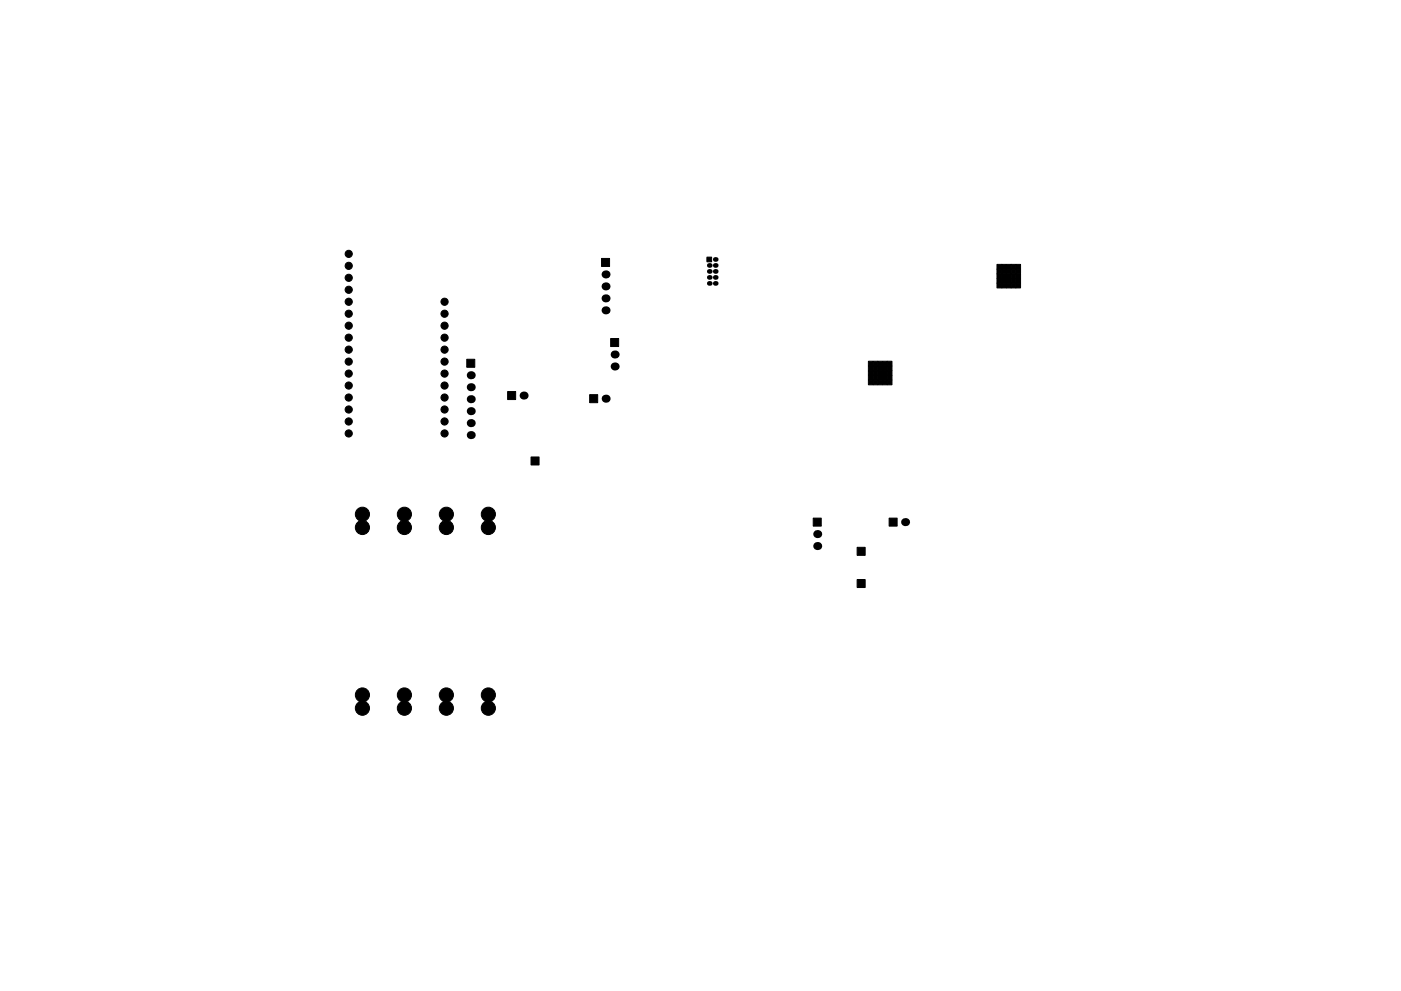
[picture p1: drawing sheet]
<svg xmlns="http://www.w3.org/2000/svg" width="297mm" height="210mm" viewBox="0 0 297 210" stroke-linecap="round" stroke-linejoin="round" font-family="sans-serif">
<g fill="#000" stroke="#000" stroke-width=".21">
<path d="M127.5 54.8h1.7v1.7h-1.7zM149.9 54.5h1v1h-1zM211.4 58.1h1v1h-1zM211.4 57.1h1v1h-1zM211.4 56.1h1v1h-1zM212.4 58.1h1v1h-1zM212.4 57.1h1v1h-1zM212.4 56.1h1v1h-1zM213.4 58.1h1v1h-1zM213.4 57.1h1v1h-1zM213.4 56.1h1v1h-1zM214.4 58.1h1v1h-1z"/>
<path d="M214.4 57.1h1v1h-1zM214.4 56.1h1v1h-1zM215.4 58.1h1v1h-1zM215.4 57.1h1v1h-1zM215.4 56.1h1v1h-1zM99 76.2h1.7v1.7h-1.7zM129.5 71.8h1.7v1.7h-1.7zM184.1 78.6h1v1h-1zM184.1 77.6h1v1h-1zM184.1 76.6h1v1h-1zM185.1 78.6h1v1h-1zM185.1 77.6h1v1h-1z"/>
<path d="M185.1 76.6h1v1h-1zM186.1 78.6h1v1h-1zM186.1 77.6h1v1h-1zM186.1 76.6h1v1h-1zM187.1 78.6h1v1h-1zM187.1 77.6h1v1h-1zM187.1 76.6h1v1h-1zM188.1 78.6h1v1h-1zM188.1 77.6h1v1h-1zM188.1 76.6h1v1h-1zM211.4 60.1h1v1h-1zM211.4 59.1h1v1h-1z"/>
<path d="M212.4 60.1h1v1h-1zM212.4 59.1h1v1h-1zM213.4 60.1h1v1h-1zM213.4 59.1h1v1h-1zM214.4 60.1h1v1h-1zM214.4 59.1h1v1h-1zM215.4 60.1h1v1h-1zM215.4 59.1h1v1h-1zM107.6 83.1h1.7v1.7h-1.7zM112.6 97h1.7v1.7h-1.7zM125 83.7h1.7v1.7h-1.7zM184.1 80.6h1v1h-1z"/>
<path d="M184.1 79.6h1v1h-1zM185.1 80.6h1v1h-1zM185.1 79.6h1v1h-1zM186.1 80.6h1v1h-1zM186.1 79.6h1v1h-1zM187.1 80.6h1v1h-1zM187.1 79.6h1v1h-1zM188.1 80.6h1v1h-1zM188.1 79.6h1v1h-1zM172.4 109.9h1.7v1.7h-1.7zM181.7 116.1h1.7v1.7h-1.7zM188.5 109.9h1.7v1.7h-1.7z"/>
<path d="M181.7 123h1.7v1.7h-1.7z"/>
<circle cx="73.9" cy="53.9" r=".76"/>
<circle cx="73.9" cy="58.9" r=".76"/>
<circle cx="73.9" cy="56.4" r=".76"/>
<circle cx="73.9" cy="79.3" r=".76"/>
<circle cx="73.9" cy="64" r=".76"/>
<circle cx="73.9" cy="74.2" r=".76"/>
<circle cx="73.9" cy="69.1" r=".76"/>
<circle cx="73.9" cy="61.5" r=".76"/>
<circle cx="73.9" cy="71.6" r=".76"/>
<circle cx="73.9" cy="76.7" r=".76"/>
<circle cx="73.9" cy="66.6" r=".76"/>
<circle cx="94.3" cy="66.6" r=".76"/>
<circle cx="94.3" cy="74.2" r=".76"/>
<circle cx="94.3" cy="76.7" r=".76"/>
<circle cx="94.3" cy="79.3" r=".76"/>
<circle cx="94.3" cy="64" r=".76"/>
<circle cx="94.3" cy="69.1" r=".76"/>
<circle cx="94.3" cy="71.6" r=".76"/>
<circle cx="73.9" cy="86.9" r=".76"/>
<circle cx="73.9" cy="84.3" r=".76"/>
<circle cx="73.9" cy="92" r=".76"/>
<circle cx="73.9" cy="89.4" r=".76"/>
<circle cx="73.9" cy="81.8" r=".76"/>
<circle cx="94.3" cy="86.9" r=".76"/>
<circle cx="94.3" cy="92" r=".76"/>
<circle cx="94.3" cy="81.8" r=".76"/>
<circle cx="94.3" cy="84.3" r=".76"/>
<circle cx="94.3" cy="89.4" r=".76"/>
<circle cx="76.8" cy="111.9" r="1.5"/>
<circle cx="76.8" cy="109.1" r="1.5"/>
<circle cx="85.7" cy="111.9" r="1.5"/>
<circle cx="85.7" cy="109.1" r="1.5"/>
<circle cx="94.6" cy="111.9" r="1.5"/>
<circle cx="94.6" cy="109.1" r="1.5"/>
<circle cx="103.5" cy="111.9" r="1.5"/>
<circle cx="103.5" cy="109.1" r="1.5"/>
<circle cx="76.8" cy="150.3" r="1.5"/>
<circle cx="76.8" cy="147.4" r="1.5"/>
<circle cx="85.7" cy="150.3" r="1.5"/>
<circle cx="85.7" cy="147.4" r="1.5"/>
<circle cx="94.6" cy="150.3" r="1.5"/>
<circle cx="94.6" cy="147.4" r="1.5"/>
<circle cx="103.5" cy="150.3" r="1.5"/>
<circle cx="103.5" cy="147.4" r="1.5"/>
</g>
<g fill="#000">
<circle cx="128.4" cy="58.2" r=".85"/>
<circle cx="150.4" cy="56.3" r=".5"/>
<circle cx="150.4" cy="57.6" r=".5"/>
<circle cx="150.4" cy="58.9" r=".5"/>
<circle cx="151.6" cy="57.6" r=".5"/>
<circle cx="151.6" cy="58.9" r=".5"/>
<circle cx="151.6" cy="55" r=".5"/>
<circle cx="151.6" cy="56.3" r=".5"/>
<circle cx="99.8" cy="79.6" r=".85"/>
<circle cx="128.4" cy="65.8" r=".85"/>
<circle cx="128.4" cy="63.3" r=".85"/>
<circle cx="128.4" cy="60.8" r=".85"/>
<circle cx="130.3" cy="75.2" r=".85"/>
<circle cx="130.3" cy="77.8" r=".85"/>
<circle cx="150.4" cy="60.1" r=".5"/>
<circle cx="151.6" cy="60.1" r=".5"/>
<circle cx="99.8" cy="84.7" r=".85"/>
<circle cx="99.8" cy="89.8" r=".85"/>
<circle cx="99.8" cy="82.2" r=".85"/>
<circle cx="99.8" cy="87.2" r=".85"/>
<circle cx="99.8" cy="92.3" r=".85"/>
<circle cx="111" cy="83.9" r=".85"/>
<circle cx="128.4" cy="84.6" r=".85"/>
<circle cx="173.3" cy="113.3" r=".85"/>
<circle cx="173.3" cy="115.9" r=".85"/>
<circle cx="191.9" cy="110.8" r=".85"/>
</g>
</svg>
